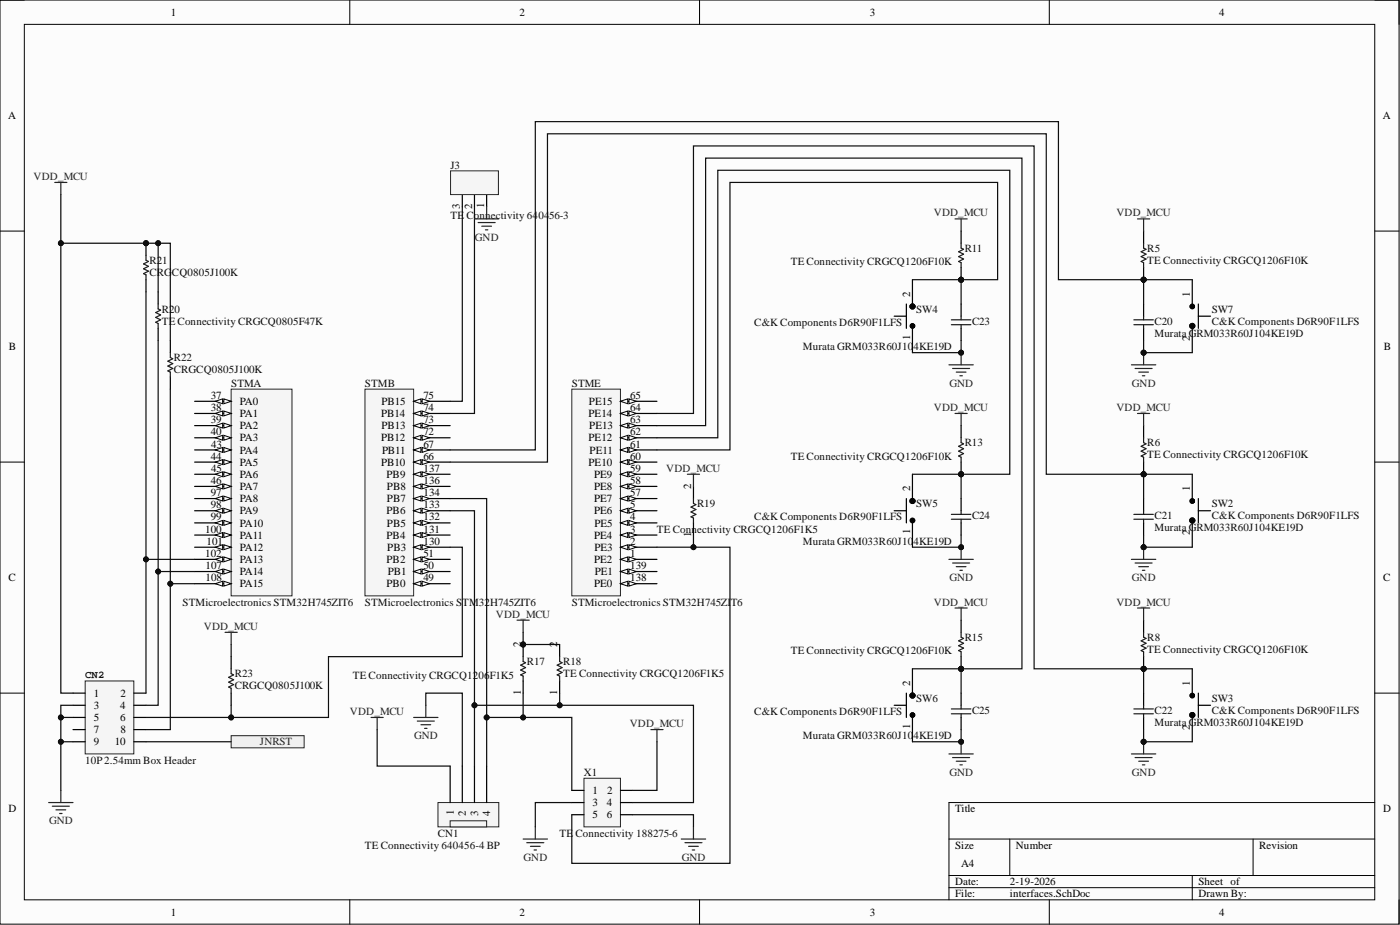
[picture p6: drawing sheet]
<svg xmlns="http://www.w3.org/2000/svg" width="292mm" height="193mm" viewBox="0 0 292 193" stroke-linecap="round" stroke-linejoin="round" font-family="sans-serif">
<defs><g id="words">
<g font-size="2.3">
<text x="35.6" y="3.3">1</text>
<text x="108.4" y="3.3">2</text>
<text x="181.5" y="3.3">3</text>
<text x="254.3" y="3.3">4</text>
<text x="1.7" y="24.9">A</text>
<text x="288.5" y="24.9">A</text>
<text x="95.9" y="43.6" transform="rotate(-90 95.9 43.6)">3</text>
<text x="98.5" y="43.6" transform="rotate(-90 98.5 43.6)">2</text>
<text x="101" y="43.5" transform="rotate(-90 101 43.5)">1</text>
<text x="189.9" y="61.9" transform="rotate(-90 189.9 61.9)">2</text>
<text x="248.3" y="61.9" transform="rotate(-90 248.3 61.9)">1</text>
<text x="189.9" y="70.9" transform="rotate(-90 189.9 70.9)">1</text>
<text x="248.3" y="71" transform="rotate(-90 248.3 71)">2</text>
<text x="1.9" y="73.1">B</text>
<text x="288.7" y="73.1">B</text>
<text x="44" y="83.2">37</text>
<text x="88.3" y="83.2">75</text>
<text x="131.5" y="83.2">65</text>
<text x="44" y="85.7">38</text>
<text x="44" y="88.3">39</text>
<text x="50" y="84.5">PA0</text>
<text x="50" y="87">PA1</text>
<text x="50" y="89.6">PA2</text>
<text x="79.5" y="87">PB14</text>
<text x="79.6" y="89.6">PB13</text>
<text x="79.6" y="84.5">PB15</text>
<text x="88.3" y="88.3">73</text>
<text x="88.3" y="85.7">74</text>
<text x="122.8" y="87">PE14</text>
<text x="122.9" y="84.5">PE15</text>
<text x="122.9" y="89.6">PE13</text>
<text x="131.5" y="88.3">63</text>
<text x="131.5" y="85.7">64</text>
<text x="44" y="90.8">40</text>
<text x="44" y="95.9">44</text>
<text x="44.1" y="93.4">43</text>
<text x="50" y="92.1">PA3</text>
<text x="50" y="94.6">PA4</text>
<text x="79.5" y="92.1">PB12</text>
<text x="79.7" y="94.6">PB11</text>
<text x="88.3" y="95.9">66</text>
<text x="88.3" y="93.4">67</text>
<text x="88.3" y="90.8">72</text>
<text x="122.8" y="92.1">PE12</text>
<text x="123" y="94.6">PE11</text>
<text x="131.5" y="95.9">60</text>
<text x="131.5" y="93.4">61</text>
<text x="131.5" y="90.8">62</text>
<text x="44" y="101">46</text>
<text x="44.1" y="98.4">45</text>
<text x="50" y="97.2">PA5</text>
<text x="50" y="99.7">PA6</text>
<text x="79.5" y="97.2">PB10</text>
<text x="80.6" y="99.7">PB9</text>
<text x="88.3" y="101">136</text>
<text x="88.3" y="98.4">137</text>
<text x="122.8" y="97.2">PE10</text>
<text x="124" y="99.7">PE9</text>
<text x="131.5" y="101">58</text>
<text x="131.5" y="98.4">59</text>
<text x="144.2" y="102" transform="rotate(-90 144.2 102)">2</text>
<text x="44" y="103.5">97</text>
<text x="44" y="106">98</text>
<text x="50" y="102.2">PA7</text>
<text x="50" y="104.8">PA8</text>
<text x="50" y="107.3">PA9</text>
<text x="80.6" y="107.3">PB6</text>
<text x="80.7" y="104.8">PB7</text>
<text x="80.7" y="102.2">PB8</text>
<text x="88.3" y="106">133</text>
<text x="88.3" y="103.5">134</text>
<text x="124" y="107.3">PE6</text>
<text x="124" y="104.8">PE7</text>
<text x="124" y="102.2">PE8</text>
<text x="131.5" y="106">5</text>
<text x="131.5" y="103.5">57</text>
<text x="189.9" y="102.5" transform="rotate(-90 189.9 102.5)">2</text>
<text x="248.3" y="102.5" transform="rotate(-90 248.3 102.5)">1</text>
<text x="42.8" y="111.1">100</text>
<text x="43.1" y="113.6">101</text>
<text x="44" y="108.6">99</text>
<text x="50" y="109.8">PA10</text>
<text x="50" y="112.4">PA11</text>
<text x="80.6" y="112.4">PB4</text>
<text x="80.7" y="109.8">PB5</text>
<text x="88.3" y="113.6">130</text>
<text x="88.3" y="111.1">131</text>
<text x="88.3" y="108.6">132</text>
<text x="124" y="112.4">PE4</text>
<text x="124" y="109.8">PE5</text>
<text x="131.5" y="113.6">2</text>
<text x="131.5" y="111.1">3</text>
<text x="131.5" y="108.6">4</text>
<text x="144.2" y="112" transform="rotate(-90 144.2 112)">1</text>
<text x="189.9" y="111.5" transform="rotate(-90 189.9 111.5)">1</text>
<text x="248.3" y="111.6" transform="rotate(-90 248.3 111.6)">2</text>
<text x="42.8" y="116.2">102</text>
<text x="42.9" y="118.7">107</text>
<text x="50" y="114.9">PA12</text>
<text x="50" y="117.5">PA13</text>
<text x="50" y="120">PA14</text>
<text x="80.6" y="117.5">PB2</text>
<text x="80.8" y="114.9">PB3</text>
<text x="80.9" y="120">PB1</text>
<text x="88.3" y="118.7">50</text>
<text x="88.3" y="116.2">51</text>
<text x="124" y="117.5">PE2</text>
<text x="124" y="114.9">PE3</text>
<text x="124.1" y="120">PE1</text>
<text x="131.5" y="116.2">1</text>
<text x="131.5" y="118.7">139</text>
<text x="1.8" y="121.3">C</text>
<text x="42.9" y="121.3">108</text>
<text x="50" y="122.5">PA15</text>
<text x="80.6" y="122.5">PB0</text>
<text x="88.3" y="121.3">49</text>
<text x="124" y="122.5">PE0</text>
<text x="131.5" y="121.3">138</text>
<text x="288.6" y="121.3">C</text>
<text x="108.6" y="135" transform="rotate(-90 108.6 135)">2</text>
<text x="116.3" y="135" transform="rotate(-90 116.3 135)">2</text>
<text x="189.9" y="143.1" transform="rotate(-90 189.9 143.1)">2</text>
<text x="248.3" y="143.1" transform="rotate(-90 248.3 143.1)">1</text>
<text x="19.5" y="145.4">1</text>
<text x="19.5" y="147.9">3</text>
<text x="25" y="147.9">4</text>
<text x="25.1" y="145.4">2</text>
<text x="108.6" y="144.9" transform="rotate(-90 108.6 144.9)">1</text>
<text x="116.3" y="144.9" transform="rotate(-90 116.3 144.9)">1</text>
<text x="19.5" y="150.4">5</text>
<text x="19.5" y="153">7</text>
<text x="19.5" y="155.5">9</text>
<text x="23.9" y="155.5">10</text>
<text x="25" y="150.4">6</text>
<text x="25.1" y="153">8</text>
<text x="189.9" y="152" transform="rotate(-90 189.9 152)">1</text>
<text x="248.3" y="152.2" transform="rotate(-90 248.3 152.2)">2</text>
<text x="123.6" y="165.7">1</text>
<text x="126.7" y="165.7">2</text>
<text x="1.8" y="169.5">D</text>
<text x="94.7" y="170" transform="rotate(-90 94.7 170)">1</text>
<text x="97.2" y="170.2" transform="rotate(-90 97.2 170.2)">2</text>
<text x="99.8" y="170.1" transform="rotate(-90 99.8 170.1)">3</text>
<text x="102.3" y="170.3" transform="rotate(-90 102.3 170.3)">4</text>
<text x="123.6" y="168.2">3</text>
<text x="123.6" y="170.7">5</text>
<text x="126.6" y="170.7">6</text>
<text x="126.6" y="168.2">4</text>
<text x="199.3" y="169.5">Title</text>
<text x="288.6" y="169.5">D</text>
<text x="199.3" y="177.1">Size</text>
<text x="212" y="177.1">Number</text>
<text x="262.7" y="177.1">Revision</text>
<text x="199.3" y="184.7">Date:</text>
<text x="200.5" y="180.9">A4</text>
<text x="210.7" y="184.7">2-19-2026</text>
<text x="250" y="184.7">Sheet of</text>
<text x="35.6" y="191">1</text>
<text x="108.4" y="191">2</text>
<text x="181.5" y="191">3</text>
<text x="199.3" y="187.2">File:</text>
<text x="210.7" y="187.2">interfaces.SchDoc</text>
<text x="250" y="187.2">Drawn By:</text>
<text x="254.3" y="191">4</text>
</g>
<g font-size="2.3" fill="#0e0e0e">
<text x="94" y="35.2">J3</text>
<text x="94" y="45.7">TE</text>
<text x="97.3" y="45.7">Connectivity 64</text>
<text x="112.3" y="45.7">04</text>
<text x="114.6" y="45.7">56-3</text>
<text x="201.3" y="52.5">R11</text>
<text x="239.4" y="52.5">R5</text>
<text x="31.2" y="55.1">R21</text>
<text x="31.2" y="57.6">CRG</text>
<text x="35.9" y="57.6">CQ0805J100K</text>
<text x="165" y="55.3">TE Connectivity CRGCQ1206F10K</text>
<text x="239.4" y="55.1">TE Connectivity CRGCQ1206F10K</text>
<text x="33.8" y="65.2">R20</text>
<text x="191.1" y="65.2">SW4</text>
<text x="252.8" y="65.2">SW7</text>
<text x="33.8" y="67.7">TE Connectivity CRGCQ0805F47K</text>
<text x="157.4" y="68">C&amp;K Components D6R90F1LFS</text>
<text x="202.8" y="67.7">C23</text>
<text x="240.9" y="67.7">C20</text>
<text x="240.9" y="70.3">Murata GRM033R60J104KE19D</text>
<text x="252.8" y="67.7">C&amp;K Components D6R90F1LFS</text>
<text x="36.3" y="75.3">R22</text>
<text x="36.3" y="77.9">CRGCQ0805J100K</text>
<text x="167.5" y="73.1">Murata GRM033R60J10</text>
<text x="190.6" y="73.1">4KE19D</text>
<text x="48.2" y="80.7">STMA</text>
<text x="76.2" y="80.7">STMB</text>
<text x="119.3" y="80.7">STME</text>
<text x="165" y="95.9">TE Connectivity CRGCQ1206F10K</text>
<text x="201.3" y="93.1">R13</text>
<text x="239.4" y="93.1">R6</text>
<text x="239.4" y="95.6">TE Connectivity CRGCQ1206F10K</text>
<text x="145.4" y="105.8">R19</text>
<text x="191.1" y="105.8">SW5</text>
<text x="252.8" y="105.8">SW2</text>
<text x="137.1" y="111.1">TE Connectivity CRGCQ1206F1K5</text>
<text x="157.4" y="108.6">C&amp;K Components D6R90F1LFS</text>
<text x="167.5" y="113.6">Murata GRM033R60J10</text>
<text x="190.6" y="113.6">4KE19D</text>
<text x="202.8" y="108.3">C24</text>
<text x="240.9" y="108.3">C21</text>
<text x="240.9" y="110.9">Murata GRM033R60J104KE19D</text>
<text x="252.8" y="108.3">C&amp;K Components D6R90F1LFS</text>
<text x="38.1" y="126.3">STMicroelectronics STM32H745ZIT6</text>
<text x="76.2" y="126.3">STMicroelectronics STM32H745ZIT6</text>
<text x="119.3" y="126.3">STMicroelectronics STM32H745ZI</text>
<text x="152.5" y="126.3">T6</text>
<text x="165" y="136.5">TE Connectivity CRGCQ1206F10K</text>
<text x="201.3" y="133.7">R15</text>
<text x="239.4" y="133.7">R8</text>
<text x="239.4" y="136.2">TE Connectivity CRGCQ1206F10K</text>
<text x="49" y="141.3">R23</text>
<text x="49" y="143.8">CRGCQ0805J100K</text>
<text x="73.6" y="141.6">TE Connectivity CRGCQ1206</text>
<text x="102.2" y="141.6">F1K5</text>
<text x="109.9" y="138.8">R17</text>
<text x="117.5" y="138.8">R18</text>
<text x="117.5" y="141.3">TE Connectivity CRGCQ1206F1K5</text>
<text x="157.4" y="149.2">C&amp;K Components D6R90F1LFS</text>
<text x="191.1" y="146.4">SW6</text>
<text x="202.8" y="148.9">C25</text>
<text x="240.9" y="148.9">C22</text>
<text x="252.8" y="146.4">SW3</text>
<text x="252.8" y="148.9">C&amp;K Components D6R90F1LFS</text>
<text x="167.5" y="154.2">Murata GRM033R60J10</text>
<text x="190.6" y="154.2">4KE19D</text>
<text x="240.9" y="151.4">Murata GRM033R60J104KE19D</text>
<text x="17.8" y="159.3">10P2.54mm Box Header</text>
<text x="121.8" y="161.8">X1</text>
<text x="76.2" y="177.1">TE Connectivity 640456-4 BP</text>
<text x="91.4" y="174.5">CN1</text>
<text x="116.8" y="174.5">TE</text>
<text x="120.1" y="174.5">Connectivity 188275-6</text>
</g>
<g font-size="2.3" fill="#262626">
<text x="7" y="37.6">VDD_MCU</text>
<text x="194.9" y="45.2">VDD_MCU</text>
<text x="232.9" y="45.2">VDD_MCU</text>
<text x="99.1" y="50.2">GND</text>
<text x="198.1" y="80.7">GND</text>
<text x="236.2" y="80.7">GND</text>
<text x="194.9" y="85.7">VDD_MCU</text>
<text x="232.9" y="85.7">VDD_MCU</text>
<text x="139" y="98.4">VDD_MCU</text>
<text x="198.1" y="121.3">GND</text>
<text x="236.2" y="121.3">GND</text>
<text x="42.6" y="131.4">VDD_MCU</text>
<text x="103.5" y="128.9">VDD_MCU</text>
<text x="194.9" y="126.3">VDD_MCU</text>
<text x="232.9" y="126.3">VDD_MCU</text>
<text x="73" y="149.2">VDD_MCU</text>
<text x="54.2" y="155.5">JNRST</text>
<text x="86.4" y="154.2">GND</text>
<text x="131.4" y="151.7">VDD_MCU</text>
<text x="198.1" y="161.8">GND</text>
<text x="236.2" y="161.8">GND</text>
<text x="10.2" y="172">GND</text>
<text x="109.2" y="179.6">GND</text>
<text x="142.2" y="179.6">GND</text>
</g>
<text font-size="2.2" fill="#0e0e0e" x="17.8" y="141.4">CN2</text>
</g></defs>
<path d="M0 0h291.9v192.8h-291.9z" fill-rule="evenodd" fill="#fcfcfc"/>
<path d="M0 0h291.9v192.8h-291.9z" fill="none" stroke="#000" stroke-width=".21"/>
<path d="M5.1 5.1h281.7v182.6h-281.7z" fill-rule="evenodd" fill="#fcfcfc"/>
<g fill="none" stroke="#000" stroke-width=".21">
<path d="M0 0h5.1M5.1 5.1h281.7v182.6h-281.7zM73 0v5.1M146 0v5.1M218.9 0v5.1M286.8 0h5.1v5.1M0 48.2h5.1M286.8 48.2h5.1M0 96.4h5.1M286.8 96.4h5.1M0 144.6h5.1M286.8 144.6h5.1"/>
<path d="M198 175h88.8M210.7 175v7.6M261.4 175v7.6M286.8 167.4h-88.8v20.3M73 187.7v5.1M146 187.7v5.1M198 182.6h88.8M198 185.2h88.8M218.9 187.7v5.1M248.8 182.6v5.1M291.9 187.7v5.1"/>
</g>
<path d="M48.2 81.2h12.7v43.1h-12.7z" fill-rule="evenodd" fill="#f5f5f5"/>
<path d="M48.2 81.2h12.7v43.1h-12.7z" fill="none" stroke="#262626" stroke-width=".21"/>
<path d="M40.6 83.7h7.6" fill="none" stroke="#000" stroke-width=".25"/>
<path d="M46.7 83.2l1.5 .5-1.5 .5z" fill="#fbfbfb"/>
<path d="M46.7 83.2l1.5 .5-1.5 .5z" fill="none" stroke="#000" stroke-width=".21"/>
<path d="M44.9 83.7l1.6-.5v1z" fill="#fbfbfb"/>
<path d="M44.9 83.7l1.6-.5v1z" fill="none" stroke="#000" stroke-width=".21"/>
<path d="M40.6 86.3h7.6" fill="none" stroke="#000" stroke-width=".25"/>
<path d="M46.7 85.7l1.5 .6-1.5 .5z" fill="#fbfbfb"/>
<path d="M46.7 85.7l1.5 .6-1.5 .5z" fill="none" stroke="#000" stroke-width=".21"/>
<path d="M44.9 86.3l1.6-.6v1.1z" fill="#fbfbfb"/>
<path d="M44.9 86.3l1.6-.6v1.1z" fill="none" stroke="#000" stroke-width=".21"/>
<path d="M40.6 88.8h7.6" fill="none" stroke="#000" stroke-width=".25"/>
<path d="M46.7 88.3l1.5 .5-1.5 .5z" fill="#fbfbfb"/>
<path d="M46.7 88.3l1.5 .5-1.5 .5z" fill="none" stroke="#000" stroke-width=".21"/>
<path d="M44.9 88.8l1.6-.5v1z" fill="#fbfbfb"/>
<path d="M44.9 88.8l1.6-.5v1z" fill="none" stroke="#000" stroke-width=".21"/>
<path d="M40.6 91.3h7.6" fill="none" stroke="#000" stroke-width=".25"/>
<path d="M46.7 90.8l1.5 .5-1.5 .5z" fill="#fbfbfb"/>
<path d="M46.7 90.8l1.5 .5-1.5 .5z" fill="none" stroke="#000" stroke-width=".21"/>
<path d="M44.9 91.3l1.6-.5v1z" fill="#fbfbfb"/>
<path d="M44.9 91.3l1.6-.5v1z" fill="none" stroke="#000" stroke-width=".21"/>
<path d="M40.6 93.9h7.6" fill="none" stroke="#000" stroke-width=".25"/>
<path d="M46.7 93.4l1.5 .5-1.5 .5z" fill="#fbfbfb"/>
<path d="M46.7 93.4l1.5 .5-1.5 .5z" fill="none" stroke="#000" stroke-width=".21"/>
<path d="M44.9 93.9l1.6-.5v1z" fill="#fbfbfb"/>
<path d="M44.9 93.9l1.6-.5v1z" fill="none" stroke="#000" stroke-width=".21"/>
<path d="M40.6 96.4h7.6" fill="none" stroke="#000" stroke-width=".25"/>
<path d="M46.7 95.9l1.5 .5-1.5 .5z" fill="#fbfbfb"/>
<path d="M46.7 95.9l1.5 .5-1.5 .5z" fill="none" stroke="#000" stroke-width=".21"/>
<path d="M44.9 96.4l1.6-.5v1z" fill="#fbfbfb"/>
<path d="M44.9 96.4l1.6-.5v1z" fill="none" stroke="#000" stroke-width=".21"/>
<path d="M40.6 98.9h7.6" fill="none" stroke="#000" stroke-width=".25"/>
<path d="M46.7 98.4l1.5 .5-1.5 .5z" fill="#fbfbfb"/>
<path d="M46.7 98.4l1.5 .5-1.5 .5z" fill="none" stroke="#000" stroke-width=".21"/>
<path d="M44.9 98.9l1.6-.5v1z" fill="#fbfbfb"/>
<path d="M44.9 98.9l1.6-.5v1z" fill="none" stroke="#000" stroke-width=".21"/>
<path d="M40.6 101.5h7.6" fill="none" stroke="#000" stroke-width=".25"/>
<path d="M46.7 101l1.5 .5-1.5 .5z" fill="#fbfbfb"/>
<path d="M46.7 101l1.5 .5-1.5 .5z" fill="none" stroke="#000" stroke-width=".21"/>
<path d="M44.9 101.5l1.6-.5v1z" fill="#fbfbfb"/>
<path d="M44.9 101.5l1.6-.5v1z" fill="none" stroke="#000" stroke-width=".21"/>
<path d="M40.6 104h7.6" fill="none" stroke="#000" stroke-width=".25"/>
<path d="M46.7 103.5l1.5 .5-1.5 .5z" fill="#fbfbfb"/>
<path d="M46.7 103.5l1.5 .5-1.5 .5z" fill="none" stroke="#000" stroke-width=".21"/>
<path d="M44.9 104l1.6-.5v1z" fill="#fbfbfb"/>
<path d="M44.9 104l1.6-.5v1z" fill="none" stroke="#000" stroke-width=".21"/>
<path d="M40.6 106.5h7.6" fill="none" stroke="#000" stroke-width=".25"/>
<path d="M46.7 106l1.5 .5-1.5 .6z" fill="#fbfbfb"/>
<path d="M46.7 106l1.5 .5-1.5 .6z" fill="none" stroke="#000" stroke-width=".21"/>
<path d="M44.9 106.5l1.6-.5v1.1z" fill="#fbfbfb"/>
<path d="M44.9 106.5l1.6-.5v1.1z" fill="none" stroke="#000" stroke-width=".21"/>
<path d="M40.6 109.1h7.6" fill="none" stroke="#000" stroke-width=".25"/>
<path d="M46.7 108.6l1.5 .5-1.5 .5z" fill="#fbfbfb"/>
<path d="M46.7 108.6l1.5 .5-1.5 .5z" fill="none" stroke="#000" stroke-width=".21"/>
<path d="M44.9 109.1l1.6-.5v1z" fill="#fbfbfb"/>
<path d="M44.9 109.1l1.6-.5v1z" fill="none" stroke="#000" stroke-width=".21"/>
<path d="M40.6 111.6h7.6" fill="none" stroke="#000" stroke-width=".25"/>
<path d="M46.7 111.1l1.5 .5-1.5 .5z" fill="#fbfbfb"/>
<path d="M46.7 111.1l1.5 .5-1.5 .5z" fill="none" stroke="#000" stroke-width=".21"/>
<path d="M44.9 111.6l1.6-.5v1z" fill="#fbfbfb"/>
<path d="M44.9 111.6l1.6-.5v1z" fill="none" stroke="#000" stroke-width=".21"/>
<path d="M40.6 114.2h7.6" fill="none" stroke="#000" stroke-width=".25"/>
<path d="M46.7 113.6l1.5 .6-1.5 .5z" fill="#fbfbfb"/>
<path d="M46.7 113.6l1.5 .6-1.5 .5z" fill="none" stroke="#000" stroke-width=".21"/>
<path d="M44.9 114.2l1.6-.6v1.1z" fill="#fbfbfb"/>
<path d="M44.9 114.2l1.6-.6v1.1z" fill="none" stroke="#000" stroke-width=".21"/>
<path d="M40.6 116.7h7.6" fill="none" stroke="#000" stroke-width=".25"/>
<path d="M46.7 116.2l1.5 .5-1.5 .5z" fill="#fbfbfb"/>
<path d="M46.7 116.2l1.5 .5-1.5 .5z" fill="none" stroke="#000" stroke-width=".21"/>
<path d="M44.9 116.7l1.6-.5v1z" fill="#fbfbfb"/>
<path d="M44.9 116.7l1.6-.5v1z" fill="none" stroke="#000" stroke-width=".21"/>
<path d="M40.6 119.2h7.6" fill="none" stroke="#000" stroke-width=".25"/>
<path d="M46.7 118.7l1.5 .5-1.5 .5z" fill="#fbfbfb"/>
<path d="M46.7 118.7l1.5 .5-1.5 .5z" fill="none" stroke="#000" stroke-width=".21"/>
<path d="M44.9 119.2l1.6-.5v1z" fill="#fbfbfb"/>
<path d="M44.9 119.2l1.6-.5v1z" fill="none" stroke="#000" stroke-width=".21"/>
<path d="M40.6 121.8h7.6" fill="none" stroke="#000" stroke-width=".25"/>
<path d="M46.7 121.3l1.5 .5-1.5 .5z" fill="#fbfbfb"/>
<path d="M46.7 121.3l1.5 .5-1.5 .5z" fill="none" stroke="#000" stroke-width=".21"/>
<path d="M44.9 121.8l1.6-.5v1z" fill="#fbfbfb"/>
<path d="M44.9 121.8l1.6-.5v1z" fill="none" stroke="#000" stroke-width=".21"/>
<path d="M76.2 81.2h10.1v43.1h-10.1z" fill-rule="evenodd" fill="#f5f5f5"/>
<path d="M76.2 81.2h10.1v43.1h-10.1z" fill="none" stroke="#262626" stroke-width=".21"/>
<path d="M86.3 121.8h7.6" fill="none" stroke="#000" stroke-width=".25"/>
<path d="M86.3 121.8l1.5-.5v1z" fill="#fbfbfb"/>
<path d="M86.3 121.8l1.5-.5v1z" fill="none" stroke="#000" stroke-width=".21"/>
<path d="M88.1 121.3l1.5 .5-1.5 .5z" fill="#fbfbfb"/>
<path d="M88.1 121.3l1.5 .5-1.5 .5z" fill="none" stroke="#000" stroke-width=".21"/>
<path d="M86.3 119.2h7.6" fill="none" stroke="#000" stroke-width=".25"/>
<path d="M86.3 119.2l1.5-.5v1z" fill="#fbfbfb"/>
<path d="M86.3 119.2l1.5-.5v1z" fill="none" stroke="#000" stroke-width=".21"/>
<path d="M88.1 118.7l1.5 .5-1.5 .5z" fill="#fbfbfb"/>
<path d="M88.1 118.7l1.5 .5-1.5 .5z" fill="none" stroke="#000" stroke-width=".21"/>
<path d="M86.3 116.7h7.6" fill="none" stroke="#000" stroke-width=".25"/>
<path d="M86.3 116.7l1.5-.5v1z" fill="#fbfbfb"/>
<path d="M86.3 116.7l1.5-.5v1z" fill="none" stroke="#000" stroke-width=".21"/>
<path d="M88.1 116.2l1.5 .5-1.5 .5z" fill="#fbfbfb"/>
<path d="M88.1 116.2l1.5 .5-1.5 .5z" fill="none" stroke="#000" stroke-width=".21"/>
<path d="M86.3 96.4h7.6" fill="none" stroke="#000" stroke-width=".25"/>
<path d="M86.3 96.4l1.5-.5v1z" fill="#fbfbfb"/>
<path d="M86.3 96.4l1.5-.5v1z" fill="none" stroke="#000" stroke-width=".21"/>
<path d="M88.1 95.9l1.5 .5-1.5 .5z" fill="#fbfbfb"/>
<path d="M88.1 95.9l1.5 .5-1.5 .5z" fill="none" stroke="#000" stroke-width=".21"/>
<path d="M86.3 93.9h7.6" fill="none" stroke="#000" stroke-width=".25"/>
<path d="M86.3 93.9l1.5-.5v1z" fill="#fbfbfb"/>
<path d="M86.3 93.9l1.5-.5v1z" fill="none" stroke="#000" stroke-width=".21"/>
<path d="M88.1 93.4l1.5 .5-1.5 .5z" fill="#fbfbfb"/>
<path d="M88.1 93.4l1.5 .5-1.5 .5z" fill="none" stroke="#000" stroke-width=".21"/>
<path d="M86.3 91.3h7.6" fill="none" stroke="#000" stroke-width=".25"/>
<path d="M86.3 91.3l1.5-.5v1z" fill="#fbfbfb"/>
<path d="M86.3 91.3l1.5-.5v1z" fill="none" stroke="#000" stroke-width=".21"/>
<path d="M88.1 90.8l1.5 .5-1.5 .5z" fill="#fbfbfb"/>
<path d="M88.1 90.8l1.5 .5-1.5 .5z" fill="none" stroke="#000" stroke-width=".21"/>
<path d="M86.3 88.8h7.6" fill="none" stroke="#000" stroke-width=".25"/>
<path d="M86.3 88.8l1.5-.5v1z" fill="#fbfbfb"/>
<path d="M86.3 88.8l1.5-.5v1z" fill="none" stroke="#000" stroke-width=".21"/>
<path d="M88.1 88.3l1.5 .5-1.5 .5z" fill="#fbfbfb"/>
<path d="M88.1 88.3l1.5 .5-1.5 .5z" fill="none" stroke="#000" stroke-width=".21"/>
<path d="M86.3 86.3h7.6" fill="none" stroke="#000" stroke-width=".25"/>
<path d="M86.3 86.3l1.5-.6v1.1z" fill="#fbfbfb"/>
<path d="M86.3 86.3l1.5-.6v1.1z" fill="none" stroke="#000" stroke-width=".21"/>
<path d="M88.1 85.7l1.5 .6-1.5 .5z" fill="#fbfbfb"/>
<path d="M88.1 85.7l1.5 .6-1.5 .5z" fill="none" stroke="#000" stroke-width=".21"/>
<path d="M86.3 83.7h7.6" fill="none" stroke="#000" stroke-width=".25"/>
<path d="M86.3 83.7l1.5-.5v1z" fill="#fbfbfb"/>
<path d="M86.3 83.7l1.5-.5v1z" fill="none" stroke="#000" stroke-width=".21"/>
<path d="M88.1 83.2l1.5 .5-1.5 .5z" fill="#fbfbfb"/>
<path d="M88.1 83.2l1.5 .5-1.5 .5z" fill="none" stroke="#000" stroke-width=".21"/>
<path d="M86.3 114.2h7.6" fill="none" stroke="#000" stroke-width=".25"/>
<path d="M86.3 114.2l1.5-.6v1.1z" fill="#fbfbfb"/>
<path d="M86.3 114.2l1.5-.6v1.1z" fill="none" stroke="#000" stroke-width=".21"/>
<path d="M88.1 113.6l1.5 .6-1.5 .5z" fill="#fbfbfb"/>
<path d="M88.1 113.6l1.5 .6-1.5 .5z" fill="none" stroke="#000" stroke-width=".21"/>
<path d="M86.3 111.6h7.6" fill="none" stroke="#000" stroke-width=".25"/>
<path d="M86.3 111.6l1.5-.5v1z" fill="#fbfbfb"/>
<path d="M86.3 111.6l1.5-.5v1z" fill="none" stroke="#000" stroke-width=".21"/>
<path d="M88.1 111.1l1.5 .5-1.5 .5z" fill="#fbfbfb"/>
<path d="M88.1 111.1l1.5 .5-1.5 .5z" fill="none" stroke="#000" stroke-width=".21"/>
<path d="M86.3 109.1h7.6" fill="none" stroke="#000" stroke-width=".25"/>
<path d="M86.3 109.1l1.5-.5v1z" fill="#fbfbfb"/>
<path d="M86.3 109.1l1.5-.5v1z" fill="none" stroke="#000" stroke-width=".21"/>
<path d="M88.1 108.6l1.5 .5-1.5 .5z" fill="#fbfbfb"/>
<path d="M88.1 108.6l1.5 .5-1.5 .5z" fill="none" stroke="#000" stroke-width=".21"/>
<path d="M86.3 106.5h7.6" fill="none" stroke="#000" stroke-width=".25"/>
<path d="M86.3 106.5l1.5-.5v1.1z" fill="#fbfbfb"/>
<path d="M86.3 106.5l1.5-.5v1.1z" fill="none" stroke="#000" stroke-width=".21"/>
<path d="M88.1 106l1.5 .5-1.5 .6z" fill="#fbfbfb"/>
<path d="M88.1 106l1.5 .5-1.5 .6z" fill="none" stroke="#000" stroke-width=".21"/>
<path d="M86.3 104h7.6" fill="none" stroke="#000" stroke-width=".25"/>
<path d="M86.3 104l1.5-.5v1z" fill="#fbfbfb"/>
<path d="M86.3 104l1.5-.5v1z" fill="none" stroke="#000" stroke-width=".21"/>
<path d="M88.1 103.5l1.5 .5-1.5 .5z" fill="#fbfbfb"/>
<path d="M88.1 103.5l1.5 .5-1.5 .5z" fill="none" stroke="#000" stroke-width=".21"/>
<path d="M86.3 101.5h7.6" fill="none" stroke="#000" stroke-width=".25"/>
<path d="M86.3 101.5l1.5-.5v1z" fill="#fbfbfb"/>
<path d="M86.3 101.5l1.5-.5v1z" fill="none" stroke="#000" stroke-width=".21"/>
<path d="M88.1 101l1.5 .5-1.5 .5z" fill="#fbfbfb"/>
<path d="M88.1 101l1.5 .5-1.5 .5z" fill="none" stroke="#000" stroke-width=".21"/>
<path d="M86.3 98.9h7.6" fill="none" stroke="#000" stroke-width=".25"/>
<path d="M86.3 98.9l1.5-.5v1z" fill="#fbfbfb"/>
<path d="M86.3 98.9l1.5-.5v1z" fill="none" stroke="#000" stroke-width=".21"/>
<path d="M88.1 98.4l1.5 .5-1.5 .5z" fill="#fbfbfb"/>
<path d="M88.1 98.4l1.5 .5-1.5 .5z" fill="none" stroke="#000" stroke-width=".21"/>
<path d="M119.3 81.2h10.2v43.1h-10.2z" fill-rule="evenodd" fill="#f5f5f5"/>
<path d="M119.3 81.2h10.2v43.1h-10.2z" fill="none" stroke="#262626" stroke-width=".21"/>
<path d="M129.5 116.7h7.6" fill="none" stroke="#000" stroke-width=".25"/>
<path d="M129.5 116.7l1.5-.5v1z" fill="#fbfbfb"/>
<path d="M129.5 116.7l1.5-.5v1z" fill="none" stroke="#000" stroke-width=".21"/>
<path d="M131.2 116.2l1.6 .5-1.6 .5z" fill="#fbfbfb"/>
<path d="M131.2 116.2l1.6 .5-1.6 .5z" fill="none" stroke="#000" stroke-width=".21"/>
<path d="M129.5 114.2h7.6" fill="none" stroke="#000" stroke-width=".25"/>
<path d="M129.5 114.2l1.5-.6v1.1z" fill="#fbfbfb"/>
<path d="M129.5 114.2l1.5-.6v1.1z" fill="none" stroke="#000" stroke-width=".21"/>
<path d="M131.2 113.6l1.6 .6-1.6 .5z" fill="#fbfbfb"/>
<path d="M131.2 113.6l1.6 .6-1.6 .5z" fill="none" stroke="#000" stroke-width=".21"/>
<path d="M129.5 111.6h7.6" fill="none" stroke="#000" stroke-width=".25"/>
<path d="M129.5 111.6l1.5-.5v1z" fill="#fbfbfb"/>
<path d="M129.5 111.6l1.5-.5v1z" fill="none" stroke="#000" stroke-width=".21"/>
<path d="M131.2 111.1l1.6 .5-1.6 .5z" fill="#fbfbfb"/>
<path d="M131.2 111.1l1.6 .5-1.6 .5z" fill="none" stroke="#000" stroke-width=".21"/>
<path d="M129.5 109.1h7.6" fill="none" stroke="#000" stroke-width=".25"/>
<path d="M129.5 109.1l1.5-.5v1z" fill="#fbfbfb"/>
<path d="M129.5 109.1l1.5-.5v1z" fill="none" stroke="#000" stroke-width=".21"/>
<path d="M131.2 108.6l1.6 .5-1.6 .5z" fill="#fbfbfb"/>
<path d="M131.2 108.6l1.6 .5-1.6 .5z" fill="none" stroke="#000" stroke-width=".21"/>
<path d="M129.5 106.5h7.6" fill="none" stroke="#000" stroke-width=".25"/>
<path d="M129.5 106.5l1.5-.5v1.1z" fill="#fbfbfb"/>
<path d="M129.5 106.5l1.5-.5v1.1z" fill="none" stroke="#000" stroke-width=".21"/>
<path d="M131.2 106l1.6 .5-1.6 .6z" fill="#fbfbfb"/>
<path d="M131.2 106l1.6 .5-1.6 .6z" fill="none" stroke="#000" stroke-width=".21"/>
<path d="M129.5 104h7.6" fill="none" stroke="#000" stroke-width=".25"/>
<path d="M129.5 104l1.5-.5v1z" fill="#fbfbfb"/>
<path d="M129.5 104l1.5-.5v1z" fill="none" stroke="#000" stroke-width=".21"/>
<path d="M131.2 103.5l1.6 .5-1.6 .5z" fill="#fbfbfb"/>
<path d="M131.2 103.5l1.6 .5-1.6 .5z" fill="none" stroke="#000" stroke-width=".21"/>
<path d="M129.5 101.5h7.6" fill="none" stroke="#000" stroke-width=".25"/>
<path d="M129.5 101.5l1.5-.5v1z" fill="#fbfbfb"/>
<path d="M129.5 101.5l1.5-.5v1z" fill="none" stroke="#000" stroke-width=".21"/>
<path d="M131.2 101l1.6 .5-1.6 .5z" fill="#fbfbfb"/>
<path d="M131.2 101l1.6 .5-1.6 .5z" fill="none" stroke="#000" stroke-width=".21"/>
<path d="M129.5 98.9h7.6" fill="none" stroke="#000" stroke-width=".25"/>
<path d="M129.5 98.9l1.5-.5v1z" fill="#fbfbfb"/>
<path d="M129.5 98.9l1.5-.5v1z" fill="none" stroke="#000" stroke-width=".21"/>
<path d="M131.2 98.4l1.6 .5-1.6 .5z" fill="#fbfbfb"/>
<path d="M131.2 98.4l1.6 .5-1.6 .5z" fill="none" stroke="#000" stroke-width=".21"/>
<path d="M129.5 96.4h7.6" fill="none" stroke="#000" stroke-width=".25"/>
<path d="M129.5 96.4l1.5-.5v1z" fill="#fbfbfb"/>
<path d="M129.5 96.4l1.5-.5v1z" fill="none" stroke="#000" stroke-width=".21"/>
<path d="M131.2 95.9l1.6 .5-1.6 .5z" fill="#fbfbfb"/>
<path d="M131.2 95.9l1.6 .5-1.6 .5z" fill="none" stroke="#000" stroke-width=".21"/>
<path d="M129.5 93.9h7.6" fill="none" stroke="#000" stroke-width=".25"/>
<path d="M129.5 93.9l1.5-.5v1z" fill="#fbfbfb"/>
<path d="M129.5 93.9l1.5-.5v1z" fill="none" stroke="#000" stroke-width=".21"/>
<path d="M131.2 93.4l1.6 .5-1.6 .5z" fill="#fbfbfb"/>
<path d="M131.2 93.4l1.6 .5-1.6 .5z" fill="none" stroke="#000" stroke-width=".21"/>
<path d="M129.5 91.3h7.6" fill="none" stroke="#000" stroke-width=".25"/>
<path d="M129.5 91.3l1.5-.5v1z" fill="#fbfbfb"/>
<path d="M129.5 91.3l1.5-.5v1z" fill="none" stroke="#000" stroke-width=".21"/>
<path d="M131.2 90.8l1.6 .5-1.6 .5z" fill="#fbfbfb"/>
<path d="M131.2 90.8l1.6 .5-1.6 .5z" fill="none" stroke="#000" stroke-width=".21"/>
<path d="M129.5 88.8h7.6" fill="none" stroke="#000" stroke-width=".25"/>
<path d="M129.5 88.8l1.5-.5v1z" fill="#fbfbfb"/>
<path d="M129.5 88.8l1.5-.5v1z" fill="none" stroke="#000" stroke-width=".21"/>
<path d="M131.2 88.3l1.6 .5-1.6 .5z" fill="#fbfbfb"/>
<path d="M131.2 88.3l1.6 .5-1.6 .5z" fill="none" stroke="#000" stroke-width=".21"/>
<path d="M129.5 86.3h7.6" fill="none" stroke="#000" stroke-width=".25"/>
<path d="M129.5 86.3l1.5-.6v1.1z" fill="#fbfbfb"/>
<path d="M129.5 86.3l1.5-.6v1.1z" fill="none" stroke="#000" stroke-width=".21"/>
<path d="M131.2 85.7l1.6 .6-1.6 .5z" fill="#fbfbfb"/>
<path d="M131.2 85.7l1.6 .6-1.6 .5z" fill="none" stroke="#000" stroke-width=".21"/>
<path d="M129.5 83.7h7.6" fill="none" stroke="#000" stroke-width=".25"/>
<path d="M129.5 83.7l1.5-.5v1z" fill="#fbfbfb"/>
<path d="M129.5 83.7l1.5-.5v1z" fill="none" stroke="#000" stroke-width=".21"/>
<path d="M131.2 83.2l1.6 .5-1.6 .5z" fill="#fbfbfb"/>
<path d="M131.2 83.2l1.6 .5-1.6 .5z" fill="none" stroke="#000" stroke-width=".21"/>
<path d="M129.5 121.8h7.6" fill="none" stroke="#000" stroke-width=".25"/>
<path d="M129.5 121.8l1.5-.5v1z" fill="#fbfbfb"/>
<path d="M129.5 121.8l1.5-.5v1z" fill="none" stroke="#000" stroke-width=".21"/>
<path d="M131.2 121.3l1.6 .5-1.6 .5z" fill="#fbfbfb"/>
<path d="M131.2 121.3l1.6 .5-1.6 .5z" fill="none" stroke="#000" stroke-width=".21"/>
<path d="M129.5 119.2h7.6" fill="none" stroke="#000" stroke-width=".25"/>
<path d="M129.5 119.2l1.5-.5v1z" fill="#fbfbfb"/>
<path d="M129.5 119.2l1.5-.5v1z" fill="none" stroke="#000" stroke-width=".21"/>
<path d="M131.2 118.7l1.6 .5-1.6 .5z" fill="#fbfbfb"/>
<path d="M131.2 118.7l1.6 .5-1.6 .5z" fill="none" stroke="#000" stroke-width=".21"/>
<path d="M248.8 58.4v5.5M238.6 63.4v2.6M238.6 68.5v2.5M248.8 68v5.6M250 63.4v5.1M250 66h2.6" fill="none" stroke="#000" stroke-width=".25"/>
<g fill="none" stroke="#000" stroke-width=".76">
<circle cx="248.8" cy="68" r=".25"/>
<circle cx="248.8" cy="68" r=".26"/>
<circle cx="248.8" cy="63.9" r=".19"/>
<circle cx="248.8" cy="63.9" r=".2"/>
</g>
<path d="M236.6 66.7h4M236.6 67.7h4M238.6 66v.7M238.6 67.7v.8" fill="none" stroke="#1c1c1c" stroke-width=".25"/>
<path d="M236.1 76.1h5M236.8 76.9h3.6M237.6 77.6h2M238.4 78.4h.5M238.6 73.6v2.5" fill="none" stroke="#262626" stroke-width=".25"/>
<circle cx="238.6" cy="73.6" r=".51" fill="#0e0e0e"/>
<circle cx="238.6" cy="73.6" r=".51" fill="none" stroke="#0e0e0e" stroke-width=".21"/>
<circle cx="238.6" cy="58.4" r=".51" fill="#0e0e0e"/>
<circle cx="238.6" cy="58.4" r=".51" fill="none" stroke="#0e0e0e" stroke-width=".21"/>
<path d="M238.6 48.2v2.5M238.6 55.8v2.6" fill="none" stroke="#000" stroke-width=".25"/>
<circle cx="238.6" cy="58.4" r=".51" fill="#0e0e0e"/>
<circle cx="238.6" cy="58.4" r=".51" fill="none" stroke="#0e0e0e" stroke-width=".21"/>
<path d="M238.6 50.7v1.1l.5 .2-1 .5 1 .5-1 .5 1 .5-1 .5 .5 .3v1M236.6 107.3h4M236.6 108.3h4M238.6 106.5v.8M238.6 108.3v.8" fill="none" stroke="#1c1c1c" stroke-width=".25"/>
<path d="M237.3 45.7h2.6M238.6 45.7v2.5M236.1 116.7h5M236.8 117.5h3.6M237.6 118.2h2M238.4 119h.5M238.6 114.2v2.5" fill="none" stroke="#262626" stroke-width=".25"/>
<path d="M248.8 98.9v5.6M238.6 104v2.5M238.6 109.1v2.5M248.8 108.6v5.6M250 104v5.1M250 106.5h2.6" fill="none" stroke="#000" stroke-width=".25"/>
<g fill="none" stroke="#000" stroke-width=".76">
<circle cx="248.8" cy="108.6" r=".25"/>
<circle cx="248.8" cy="108.6" r=".26"/>
<circle cx="248.8" cy="104.5" r=".19"/>
<circle cx="248.8" cy="104.5" r=".2"/>
</g>
<circle cx="238.6" cy="114.2" r=".51" fill="#0e0e0e"/>
<circle cx="238.6" cy="114.2" r=".51" fill="none" stroke="#0e0e0e" stroke-width=".21"/>
<circle cx="238.6" cy="98.9" r=".51" fill="#0e0e0e"/>
<circle cx="238.6" cy="98.9" r=".51" fill="none" stroke="#0e0e0e" stroke-width=".21"/>
<path d="M238.6 88.8v2.5M238.6 96.4v2.5" fill="none" stroke="#000" stroke-width=".25"/>
<circle cx="238.6" cy="98.9" r=".51" fill="#0e0e0e"/>
<circle cx="238.6" cy="98.9" r=".51" fill="none" stroke="#0e0e0e" stroke-width=".21"/>
<path d="M238.6 91.3v1l.5 .3-1 .5 1 .5-1 .5 1 .5-1 .5 .5 .3v1M236.6 147.9h4M236.6 148.9h4M238.6 147.1v.8M238.6 148.9v.8" fill="none" stroke="#1c1c1c" stroke-width=".25"/>
<path d="M237.3 86.3h2.6M238.6 86.3v2.5M236.1 157.3h5M236.8 158h3.6M237.6 158.8h2M238.4 159.6h.5M238.6 154.7v2.6" fill="none" stroke="#262626" stroke-width=".25"/>
<path d="M248.8 139.5v5.6M238.6 144.6v2.5M238.6 149.7v2.5M248.8 149.2v5.5M250 144.6v5.1M250 147.1h2.6" fill="none" stroke="#000" stroke-width=".25"/>
<g fill="none" stroke="#000" stroke-width=".76">
<circle cx="248.8" cy="149.2" r=".25"/>
<circle cx="248.8" cy="149.2" r=".26"/>
<circle cx="248.8" cy="145.1" r=".19"/>
<circle cx="248.8" cy="145.1" r=".2"/>
</g>
<circle cx="238.6" cy="154.7" r=".51" fill="#0e0e0e"/>
<circle cx="238.6" cy="154.7" r=".51" fill="none" stroke="#0e0e0e" stroke-width=".21"/>
<circle cx="238.6" cy="139.5" r=".51" fill="#0e0e0e"/>
<circle cx="238.6" cy="139.5" r=".51" fill="none" stroke="#0e0e0e" stroke-width=".21"/>
<path d="M238.6 129.4v2.5M238.6 137v2.5" fill="none" stroke="#000" stroke-width=".25"/>
<circle cx="238.6" cy="139.5" r=".51" fill="#0e0e0e"/>
<circle cx="238.6" cy="139.5" r=".51" fill="none" stroke="#0e0e0e" stroke-width=".21"/>
<path d="M198.5 66.7h4.1M198.5 67.7h4.1M200.5 66v.7M200.5 67.7v.8M238.6 131.9v1l.5 .3-1 .5 1 .5-1 .5 1 .5-1 .5 .5 .3v1" fill="none" stroke="#1c1c1c" stroke-width=".25"/>
<path d="M198 76.1h5.1M198.8 76.9h3.5M199.5 77.6h2M200.3 78.4h.5M200.5 73.6v2.5M237.3 126.8h2.6M238.6 126.8v2.6" fill="none" stroke="#262626" stroke-width=".25"/>
<path d="M190.4 58.4v5.5M186.6 66h2.5M189.1 63.4v5.1M190.4 68v5.6M200.5 63.4v2.6M200.5 68.5v2.5" fill="none" stroke="#000" stroke-width=".25"/>
<g fill="none" stroke="#000" stroke-width=".76">
<circle cx="190.4" cy="63.9" r=".25"/>
<circle cx="190.4" cy="63.9" r=".26"/>
<circle cx="190.4" cy="68" r=".19"/>
<circle cx="190.4" cy="68" r=".2"/>
</g>
<circle cx="200.5" cy="73.6" r=".51" fill="#0e0e0e"/>
<circle cx="200.5" cy="73.6" r=".51" fill="none" stroke="#0e0e0e" stroke-width=".21"/>
<path d="M199.3 45.7h2.5M200.5 45.7v2.5" fill="none" stroke="#262626" stroke-width=".25"/>
<circle cx="200.5" cy="58.4" r=".51" fill="#0e0e0e"/>
<circle cx="200.5" cy="58.4" r=".51" fill="none" stroke="#0e0e0e" stroke-width=".21"/>
<path d="M200.5 48.2v2.5M200.5 55.8v2.6" fill="none" stroke="#000" stroke-width=".25"/>
<circle cx="200.5" cy="58.4" r=".51" fill="#0e0e0e"/>
<circle cx="200.5" cy="58.4" r=".51" fill="none" stroke="#0e0e0e" stroke-width=".21"/>
<path d="M200.5 50.7v1.1l.5 .2-1 .5 1 .5-1 .5 1 .5-1 .5 .5 .3v1M198.5 107.3h4.1M198.5 108.3h4.1M200.5 106.5v.8M200.5 108.3v.8" fill="none" stroke="#1c1c1c" stroke-width=".25"/>
<path d="M190.4 98.9v5.6M186.6 106.5h2.5M189.1 104v5.1M190.4 108.6v5.6M200.5 104v2.5M200.5 109.1v2.5" fill="none" stroke="#000" stroke-width=".25"/>
<g fill="none" stroke="#000" stroke-width=".76">
<circle cx="190.4" cy="104.5" r=".25"/>
<circle cx="190.4" cy="104.5" r=".26"/>
<circle cx="190.4" cy="108.6" r=".19"/>
<circle cx="190.4" cy="108.6" r=".2"/>
</g>
<path d="M198 116.7h5.1M198.8 117.5h3.5M199.5 118.2h2M200.3 119h.5M200.5 114.2v2.5" fill="none" stroke="#262626" stroke-width=".25"/>
<circle cx="200.5" cy="114.2" r=".51" fill="#0e0e0e"/>
<circle cx="200.5" cy="114.2" r=".51" fill="none" stroke="#0e0e0e" stroke-width=".21"/>
<path d="M199.3 86.3h2.5M200.5 86.3v2.5" fill="none" stroke="#262626" stroke-width=".25"/>
<circle cx="200.5" cy="98.9" r=".51" fill="#0e0e0e"/>
<circle cx="200.5" cy="98.9" r=".51" fill="none" stroke="#0e0e0e" stroke-width=".21"/>
<path d="M200.5 88.8v2.5M200.5 96.4v2.5" fill="none" stroke="#000" stroke-width=".25"/>
<circle cx="200.5" cy="98.9" r=".51" fill="#0e0e0e"/>
<circle cx="200.5" cy="98.9" r=".51" fill="none" stroke="#0e0e0e" stroke-width=".21"/>
<path d="M200.5 91.3v1l.5 .3-1 .5 1 .5-1 .5 1 .5-1 .5 .5 .3v1M198.5 147.9h4.1M198.5 148.9h4.1M200.5 147.1v.8M200.5 148.9v.8" fill="none" stroke="#1c1c1c" stroke-width=".25"/>
<path d="M190.4 139.5v5.6M186.6 147.1h2.5M189.1 144.6v5.1M190.4 149.2v5.5M200.5 144.6v2.5M200.5 149.7v2.5" fill="none" stroke="#000" stroke-width=".25"/>
<g fill="none" stroke="#000" stroke-width=".76">
<circle cx="190.4" cy="145.1" r=".25"/>
<circle cx="190.4" cy="145.1" r=".26"/>
<circle cx="190.4" cy="149.2" r=".19"/>
<circle cx="190.4" cy="149.2" r=".2"/>
</g>
<path d="M198 157.3h5.1M198.8 158h3.5M199.5 158.8h2M200.3 159.6h.5M200.5 154.7v2.6" fill="none" stroke="#262626" stroke-width=".25"/>
<circle cx="200.5" cy="154.7" r=".51" fill="#0e0e0e"/>
<circle cx="200.5" cy="154.7" r=".51" fill="none" stroke="#0e0e0e" stroke-width=".21"/>
<path d="M199.3 126.8h2.5M200.5 126.8v2.6" fill="none" stroke="#262626" stroke-width=".25"/>
<circle cx="200.5" cy="139.5" r=".51" fill="#0e0e0e"/>
<circle cx="200.5" cy="139.5" r=".51" fill="none" stroke="#0e0e0e" stroke-width=".21"/>
<path d="M200.5 129.4v2.5M200.5 137v2.5" fill="none" stroke="#000" stroke-width=".25"/>
<circle cx="200.5" cy="139.5" r=".51" fill="#0e0e0e"/>
<circle cx="200.5" cy="139.5" r=".51" fill="none" stroke="#0e0e0e" stroke-width=".21"/>
<path d="M200.5 131.9v1l.5 .3-1 .5 1 .5-1 .5 1 .5-1 .5 .5 .3v1" fill="none" stroke="#1c1c1c" stroke-width=".25"/>
<path d="M91.4 167.4h12.7v5.1h-12.7z" fill-rule="evenodd" fill="#f5f5f5"/>
<path d="M91.4 167.4h12.7v5.1h-12.7z" fill="none" stroke="#262626" stroke-width=".21"/>
<path d="M93.9 159.8v7.6M96.5 159.8v7.6" fill="none" stroke="#000" stroke-width=".25"/>
<path d="M93.9 171.2h7.6v1.3h-7.6z" fill-rule="evenodd" fill="#f5f5f5"/>
<path d="M93.9 171.2h7.6v1.3h-7.6z" fill="none" stroke="#262626" stroke-width=".21"/>
<path d="M99 159.8v7.6M101.5 159.8v7.6" fill="none" stroke="#000" stroke-width=".25"/>
<path d="M121.8 162.4h7.7v10.1h-7.7z" fill-rule="evenodd" fill="#f5f5f5"/>
<path d="M121.8 162.4h7.7v10.1h-7.7z" fill="none" stroke="#262626" stroke-width=".21"/>
<path d="M119.3 164.9h2.5M119.3 167.4h2.5M119.3 170h2.5M129.5 164.9h2.5M129.5 167.4h2.5M129.5 170h2.5" fill="none" stroke="#000" stroke-width=".25"/>
<g fill="none" stroke="#262626" stroke-width=".25">
<path d="M77.4 149.7h2.6M78.7 149.7v2.5M86.3 149.7h5.1M87.1 150.4h3.5M87.8 151.2h2.1M88.6 152h.5M88.8 147.1v2.6M135.8 152.2h2.5M137.1 152.2v2.5M109.1 175h5.1M109.9 175.8h3.6M110.7 176.6h2"/>
<path d="M111.4 177.3h.5M111.7 172.5v2.5M142.1 175h5.1M142.9 175.8h3.6M143.7 176.6h2M144.4 177.3h.5M144.7 172.5v2.5"/>
</g>
<path d="M17.8 142.1h10.1v15.2h-10.1z" fill-rule="evenodd" fill="#f5f5f5"/>
<path d="M17.8 142.1h10.1v15.2h-10.1z" fill="none" stroke="#262626" stroke-width=".21"/>
<path d="M15.2 144.6h2.6M15.2 147.1h2.6M15.2 149.7h2.6M15.2 152.2h2.6M15.2 154.7h2.6M27.9 144.6h2.6M27.9 147.1h2.6M27.9 149.7h2.6M27.9 152.2h2.6M27.9 154.7h2.6" fill="none" stroke="#000" stroke-width=".25"/>
<circle cx="109.1" cy="134.5" r=".51" fill="#0e0e0e"/>
<circle cx="109.1" cy="134.5" r=".51" fill="none" stroke="#0e0e0e" stroke-width=".21"/>
<path d="M109.1 134.5v2.5" fill="none" stroke="#000" stroke-width=".25"/>
<circle cx="109.1" cy="134.5" r=".51" fill="#0e0e0e"/>
<circle cx="109.1" cy="134.5" r=".51" fill="none" stroke="#0e0e0e" stroke-width=".21"/>
<path d="M144.7 101.5v2.5M144.7 109.1v2.5M116.8 134.5v2.5M109.1 142.1v2.5M116.8 142.1v2.5" fill="none" stroke="#000" stroke-width=".25"/>
<path d="M144.7 104v1l.5 .3-1 .5 1 .5-1 .5 1 .5-1 .5 .5 .3v1M109.1 137v1l.6 .3-1.1 .5 1.1 .5-1.1 .5 1.1 .5-1.1 .5 .5 .2v1.1M116.8 137v1l.5 .3-1 .5 1 .5-1 .5 1 .5-1 .5 .5 .2v1.1" fill="none" stroke="#1c1c1c" stroke-width=".25"/>
<path d="M11.4 38.1h2.6M12.7 38.1v2.5M143.4 98.9h2.6M144.7 98.9v2.6M107.9 129.4h2.5M109.1 129.4v2.5M10.2 167.4h5M10.9 168.2h3.6M11.7 168.9h2M12.4 169.7h.5M12.7 164.9v2.5" fill="none" stroke="#262626" stroke-width=".25"/>
<path d="M48.2 153.5h15.3v2.5h-15.3z" fill-rule="evenodd" fill="#f0f0f0"/>
<path d="M48.2 153.5h15.3v2.5h-15.3z" fill="none" stroke="#262626" stroke-width=".21"/>
<path d="M33 60.9v2.5M33 68.5v2.5M35.5 71v2.6M35.5 78.6v2.6" fill="none" stroke="#000" stroke-width=".25"/>
<path d="M33 63.4v1l.5 .3-1 .5 1 .5-1 .5 1 .5-1 .5 .5 .3v1M35.5 73.6v1l.5 .2-1 .5 1 .6-1 .5 1 .5-1 .5 .5 .2v1" fill="none" stroke="#1c1c1c" stroke-width=".25"/>
<circle cx="30.5" cy="50.7" r=".51" fill="#0e0e0e"/>
<circle cx="30.5" cy="50.7" r=".51" fill="none" stroke="#0e0e0e" stroke-width=".21"/>
<path d="M30.5 50.7v2.6" fill="none" stroke="#000" stroke-width=".25"/>
<circle cx="30.5" cy="50.7" r=".51" fill="#0e0e0e"/>
<circle cx="30.5" cy="50.7" r=".51" fill="none" stroke="#0e0e0e" stroke-width=".21"/>
<path d="M30.5 58.4v2.5M48.2 137v2.5M48.2 144.6v2.5" fill="none" stroke="#000" stroke-width=".25"/>
<path d="M30.5 53.3v1l.5 .2-1 .6 1 .5-1 .5 1 .5-1 .5 .5 .2v1.1M48.2 139.5v1l.5 .3-1 .5 1 .5-1 .5 1 .5-1 .5 .5 .3v1" fill="none" stroke="#1c1c1c" stroke-width=".25"/>
<path d="M238.6 58.4v5" fill="none" stroke="#0e0e0e" stroke-width=".25"/>
<circle cx="238.6" cy="58.4" r=".51" fill="#0e0e0e"/>
<circle cx="238.6" cy="58.4" r=".51" fill="none" stroke="#0e0e0e" stroke-width=".21"/>
<path d="M238.6 71v2.6" fill="none" stroke="#0e0e0e" stroke-width=".25"/>
<circle cx="238.6" cy="73.6" r=".51" fill="#0e0e0e"/>
<circle cx="238.6" cy="73.6" r=".51" fill="none" stroke="#0e0e0e" stroke-width=".21"/>
<path d="M238.6 73.6h10.2" fill="none" stroke="#0e0e0e" stroke-width=".25"/>
<circle cx="238.6" cy="73.6" r=".51" fill="#0e0e0e"/>
<circle cx="238.6" cy="73.6" r=".51" fill="none" stroke="#0e0e0e" stroke-width=".21"/>
<path d="M238.6 98.9v5.1" fill="none" stroke="#0e0e0e" stroke-width=".25"/>
<circle cx="238.6" cy="98.9" r=".51" fill="#0e0e0e"/>
<circle cx="238.6" cy="98.9" r=".51" fill="none" stroke="#0e0e0e" stroke-width=".21"/>
<path d="M238.6 111.6v2.6" fill="none" stroke="#0e0e0e" stroke-width=".25"/>
<circle cx="238.6" cy="114.2" r=".51" fill="#0e0e0e"/>
<circle cx="238.6" cy="114.2" r=".51" fill="none" stroke="#0e0e0e" stroke-width=".21"/>
<path d="M238.6 114.2h10.2" fill="none" stroke="#0e0e0e" stroke-width=".25"/>
<circle cx="238.6" cy="114.2" r=".51" fill="#0e0e0e"/>
<circle cx="238.6" cy="114.2" r=".51" fill="none" stroke="#0e0e0e" stroke-width=".21"/>
<path d="M238.6 139.5v5.1" fill="none" stroke="#0e0e0e" stroke-width=".25"/>
<circle cx="238.6" cy="139.5" r=".51" fill="#0e0e0e"/>
<circle cx="238.6" cy="139.5" r=".51" fill="none" stroke="#0e0e0e" stroke-width=".21"/>
<path d="M238.6 152.2v2.5" fill="none" stroke="#0e0e0e" stroke-width=".25"/>
<circle cx="238.6" cy="154.7" r=".51" fill="#0e0e0e"/>
<circle cx="238.6" cy="154.7" r=".51" fill="none" stroke="#0e0e0e" stroke-width=".21"/>
<path d="M238.6 154.7h10.2" fill="none" stroke="#0e0e0e" stroke-width=".25"/>
<circle cx="238.6" cy="154.7" r=".51" fill="#0e0e0e"/>
<circle cx="238.6" cy="154.7" r=".51" fill="none" stroke="#0e0e0e" stroke-width=".21"/>
<path d="M200.5 58.4v5" fill="none" stroke="#0e0e0e" stroke-width=".25"/>
<circle cx="200.5" cy="58.4" r=".51" fill="#0e0e0e"/>
<circle cx="200.5" cy="58.4" r=".51" fill="none" stroke="#0e0e0e" stroke-width=".21"/>
<path d="M200.5 71v2.6h-10.1" fill="none" stroke="#0e0e0e" stroke-width=".25"/>
<circle cx="200.5" cy="73.6" r=".51" fill="#0e0e0e"/>
<circle cx="200.5" cy="73.6" r=".51" fill="none" stroke="#0e0e0e" stroke-width=".21"/>
<path d="M200.5 98.9v5.1" fill="none" stroke="#0e0e0e" stroke-width=".25"/>
<circle cx="200.5" cy="98.9" r=".51" fill="#0e0e0e"/>
<circle cx="200.5" cy="98.9" r=".51" fill="none" stroke="#0e0e0e" stroke-width=".21"/>
<path d="M200.5 111.6v2.6h-10.1" fill="none" stroke="#0e0e0e" stroke-width=".25"/>
<circle cx="200.5" cy="114.2" r=".51" fill="#0e0e0e"/>
<circle cx="200.5" cy="114.2" r=".51" fill="none" stroke="#0e0e0e" stroke-width=".21"/>
<path d="M200.5 139.5v5.1" fill="none" stroke="#0e0e0e" stroke-width=".25"/>
<circle cx="200.5" cy="139.5" r=".51" fill="#0e0e0e"/>
<circle cx="200.5" cy="139.5" r=".51" fill="none" stroke="#0e0e0e" stroke-width=".21"/>
<path d="M200.5 152.2v2.5h-10.1" fill="none" stroke="#0e0e0e" stroke-width=".25"/>
<circle cx="200.5" cy="154.7" r=".51" fill="#0e0e0e"/>
<circle cx="200.5" cy="154.7" r=".51" fill="none" stroke="#0e0e0e" stroke-width=".21"/>
<path d="M200.5 58.4h7.6v-20.3h-55.8v55.8h-15.2" fill="none" stroke="#0e0e0e" stroke-width=".25"/>
<circle cx="200.5" cy="58.4" r=".51" fill="#0e0e0e"/>
<circle cx="200.5" cy="58.4" r=".51" fill="none" stroke="#0e0e0e" stroke-width=".21"/>
<path d="M137.1 91.3h12.7v-55.8h60.9v63.4h-10.2" fill="none" stroke="#0e0e0e" stroke-width=".25"/>
<circle cx="200.5" cy="98.9" r=".51" fill="#0e0e0e"/>
<circle cx="200.5" cy="98.9" r=".51" fill="none" stroke="#0e0e0e" stroke-width=".21"/>
<path d="M137.1 88.8h10.1v-55.8h66v106.5h-12.7" fill="none" stroke="#0e0e0e" stroke-width=".25"/>
<circle cx="200.5" cy="139.5" r=".51" fill="#0e0e0e"/>
<circle cx="200.5" cy="139.5" r=".51" fill="none" stroke="#0e0e0e" stroke-width=".21"/>
<path d="M137.1 86.3h7.6v-55.9h71.1v109.1h22.8" fill="none" stroke="#0e0e0e" stroke-width=".25"/>
<circle cx="238.6" cy="139.5" r=".51" fill="#0e0e0e"/>
<circle cx="238.6" cy="139.5" r=".51" fill="none" stroke="#0e0e0e" stroke-width=".21"/>
<path d="M96.5 43.1v40.6h-2.6M99 43.1v43.2h-5.1M93.9 96.4h20.3v-68.5h104.1v71h20.3" fill="none" stroke="#0e0e0e" stroke-width=".25"/>
<circle cx="238.6" cy="98.9" r=".51" fill="#0e0e0e"/>
<circle cx="238.6" cy="98.9" r=".51" fill="none" stroke="#0e0e0e" stroke-width=".21"/>
<path d="M238.6 58.4h-17.8v-33h-109.1v68.5h-17.8" fill="none" stroke="#0e0e0e" stroke-width=".25"/>
<circle cx="238.6" cy="58.4" r=".51" fill="#0e0e0e"/>
<circle cx="238.6" cy="58.4" r=".51" fill="none" stroke="#0e0e0e" stroke-width=".21"/>
<path d="M93.9 106.5h5.1v53.3" fill="none" stroke="#0e0e0e" stroke-width=".25"/>
<circle cx="99" cy="147.1" r=".51" fill="#0e0e0e"/>
<circle cx="99" cy="147.1" r=".51" fill="none" stroke="#0e0e0e" stroke-width=".21"/>
<path d="M93.9 104h7.6v55.8" fill="none" stroke="#0e0e0e" stroke-width=".25"/>
<circle cx="101.5" cy="149.7" r=".51" fill="#0e0e0e"/>
<circle cx="101.5" cy="149.7" r=".51" fill="none" stroke="#0e0e0e" stroke-width=".21"/>
<path d="M137.1 114.2h15.2v65.9h-33v-10.1" fill="none" stroke="#0e0e0e" stroke-width=".25"/>
<circle cx="144.7" cy="114.2" r=".51" fill="#0e0e0e"/>
<circle cx="144.7" cy="114.2" r=".51" fill="none" stroke="#0e0e0e" stroke-width=".21"/>
<path d="M101.5 149.7h17.8v15.2" fill="none" stroke="#0e0e0e" stroke-width=".25"/>
<circle cx="101.5" cy="149.7" r=".51" fill="#0e0e0e"/>
<circle cx="101.5" cy="149.7" r=".51" fill="none" stroke="#0e0e0e" stroke-width=".21"/>
<circle cx="109.1" cy="149.7" r=".51" fill="#0e0e0e"/>
<circle cx="109.1" cy="149.7" r=".51" fill="none" stroke="#0e0e0e" stroke-width=".21"/>
<path d="M99 147.1h45.7v20.3h-12.7" fill="none" stroke="#0e0e0e" stroke-width=".25"/>
<circle cx="99" cy="147.1" r=".51" fill="#0e0e0e"/>
<circle cx="99" cy="147.1" r=".51" fill="none" stroke="#0e0e0e" stroke-width=".21"/>
<circle cx="116.8" cy="147.1" r=".51" fill="#0e0e0e"/>
<circle cx="116.8" cy="147.1" r=".51" fill="none" stroke="#0e0e0e" stroke-width=".21"/>
<path d="M109.1 131.9v2.6h7.7M78.7 152.2v7.6h15.2M88.8 147.1v-2.5h7.7v15.2M137.1 154.7v10.2h-5.1M119.3 167.4h-7.6v5.1M132 170h12.7v2.5" fill="none" stroke="#0e0e0e" stroke-width=".25"/>
<circle cx="109.1" cy="134.5" r=".51" fill="#0e0e0e"/>
<circle cx="109.1" cy="134.5" r=".51" fill="none" stroke="#0e0e0e" stroke-width=".21"/>
<path d="M116.8 144.6v2.5" fill="none" stroke="#0e0e0e" stroke-width=".25"/>
<circle cx="116.8" cy="147.1" r=".51" fill="#0e0e0e"/>
<circle cx="116.8" cy="147.1" r=".51" fill="none" stroke="#0e0e0e" stroke-width=".21"/>
<path d="M109.1 144.6v5.1" fill="none" stroke="#0e0e0e" stroke-width=".25"/>
<circle cx="109.1" cy="149.7" r=".51" fill="#0e0e0e"/>
<circle cx="109.1" cy="149.7" r=".51" fill="none" stroke="#0e0e0e" stroke-width=".21"/>
<path d="M144.7 111.6v2.6" fill="none" stroke="#0e0e0e" stroke-width=".25"/>
<circle cx="144.7" cy="114.2" r=".51" fill="#0e0e0e"/>
<circle cx="144.7" cy="114.2" r=".51" fill="none" stroke="#0e0e0e" stroke-width=".21"/>
<path d="M93.9 114.2h2.6v22.8h-28v12.7h-38" fill="none" stroke="#0e0e0e" stroke-width=".25"/>
<circle cx="48.2" cy="149.7" r=".51" fill="#0e0e0e"/>
<circle cx="48.2" cy="149.7" r=".51" fill="none" stroke="#0e0e0e" stroke-width=".21"/>
<path d="M15.2 147.1h-2.5v2.6h2.5" fill="none" stroke="#0e0e0e" stroke-width=".25"/>
<circle cx="12.7" cy="149.7" r=".51" fill="#0e0e0e"/>
<circle cx="12.7" cy="149.7" r=".51" fill="none" stroke="#0e0e0e" stroke-width=".21"/>
<path d="M12.7 149.7v5h2.5" fill="none" stroke="#0e0e0e" stroke-width=".25"/>
<circle cx="12.7" cy="149.7" r=".51" fill="#0e0e0e"/>
<circle cx="12.7" cy="149.7" r=".51" fill="none" stroke="#0e0e0e" stroke-width=".21"/>
<circle cx="12.7" cy="154.7" r=".51" fill="#0e0e0e"/>
<circle cx="12.7" cy="154.7" r=".51" fill="none" stroke="#0e0e0e" stroke-width=".21"/>
<path d="M12.7 154.7v10.2" fill="none" stroke="#0e0e0e" stroke-width=".25"/>
<circle cx="12.7" cy="154.7" r=".51" fill="#0e0e0e"/>
<circle cx="12.7" cy="154.7" r=".51" fill="none" stroke="#0e0e0e" stroke-width=".21"/>
<path d="M12.7 40.6v104h2.5" fill="none" stroke="#0e0e0e" stroke-width=".25"/>
<circle cx="12.7" cy="50.7" r=".51" fill="#0e0e0e"/>
<circle cx="12.7" cy="50.7" r=".51" fill="none" stroke="#0e0e0e" stroke-width=".21"/>
<path d="M40.6 121.8h-5.1v30.4h-5" fill="none" stroke="#0e0e0e" stroke-width=".25"/>
<circle cx="35.5" cy="121.8" r=".51" fill="#0e0e0e"/>
<circle cx="35.5" cy="121.8" r=".51" fill="none" stroke="#0e0e0e" stroke-width=".21"/>
<path d="M40.6 119.2h-7.6v27.9h-2.5" fill="none" stroke="#0e0e0e" stroke-width=".25"/>
<circle cx="33" cy="119.2" r=".51" fill="#0e0e0e"/>
<circle cx="33" cy="119.2" r=".51" fill="none" stroke="#0e0e0e" stroke-width=".21"/>
<path d="M40.6 116.7h-10.1v27.9" fill="none" stroke="#0e0e0e" stroke-width=".25"/>
<circle cx="30.5" cy="116.7" r=".51" fill="#0e0e0e"/>
<circle cx="30.5" cy="116.7" r=".51" fill="none" stroke="#0e0e0e" stroke-width=".21"/>
<path d="M33 71v48.2M30.5 154.7h17.7" fill="none" stroke="#0e0e0e" stroke-width=".25"/>
<circle cx="33" cy="119.2" r=".51" fill="#0e0e0e"/>
<circle cx="33" cy="119.2" r=".51" fill="none" stroke="#0e0e0e" stroke-width=".21"/>
<path d="M35.5 81.2v40.6" fill="none" stroke="#0e0e0e" stroke-width=".25"/>
<circle cx="35.5" cy="121.8" r=".51" fill="#0e0e0e"/>
<circle cx="35.5" cy="121.8" r=".51" fill="none" stroke="#0e0e0e" stroke-width=".21"/>
<path d="M30.5 60.9v55.8" fill="none" stroke="#0e0e0e" stroke-width=".25"/>
<circle cx="30.5" cy="116.7" r=".51" fill="#0e0e0e"/>
<circle cx="30.5" cy="116.7" r=".51" fill="none" stroke="#0e0e0e" stroke-width=".21"/>
<path d="M12.7 50.7h20.3v10.2" fill="none" stroke="#0e0e0e" stroke-width=".25"/>
<circle cx="12.7" cy="50.7" r=".51" fill="#0e0e0e"/>
<circle cx="12.7" cy="50.7" r=".51" fill="none" stroke="#0e0e0e" stroke-width=".21"/>
<circle cx="30.5" cy="50.7" r=".51" fill="#0e0e0e"/>
<circle cx="30.5" cy="50.7" r=".51" fill="none" stroke="#0e0e0e" stroke-width=".21"/>
<circle cx="33" cy="50.7" r=".51" fill="#0e0e0e"/>
<circle cx="33" cy="50.7" r=".51" fill="none" stroke="#0e0e0e" stroke-width=".21"/>
<path d="M33 50.7h2.5v20.3" fill="none" stroke="#0e0e0e" stroke-width=".25"/>
<circle cx="33" cy="50.7" r=".51" fill="#0e0e0e"/>
<circle cx="33" cy="50.7" r=".51" fill="none" stroke="#0e0e0e" stroke-width=".21"/>
<path d="M48.2 147.1v2.6" fill="none" stroke="#0e0e0e" stroke-width=".25"/>
<circle cx="48.2" cy="149.7" r=".51" fill="#0e0e0e"/>
<circle cx="48.2" cy="149.7" r=".51" fill="none" stroke="#0e0e0e" stroke-width=".21"/>
<path d="M47 131.9h2.5M48.2 131.9v2.6" fill="none" stroke="#262626" stroke-width=".25"/>
<path d="M48.2 134.5v2.5M190.4 139.5h10.1" fill="none" stroke="#0e0e0e" stroke-width=".25"/>
<circle cx="200.5" cy="139.5" r=".51" fill="#0e0e0e"/>
<circle cx="200.5" cy="139.5" r=".51" fill="none" stroke="#0e0e0e" stroke-width=".21"/>
<path d="M190.4 98.9h10.1" fill="none" stroke="#0e0e0e" stroke-width=".25"/>
<circle cx="200.5" cy="98.9" r=".51" fill="#0e0e0e"/>
<circle cx="200.5" cy="98.9" r=".51" fill="none" stroke="#0e0e0e" stroke-width=".21"/>
<path d="M238.6 98.9h10.2" fill="none" stroke="#0e0e0e" stroke-width=".25"/>
<circle cx="238.6" cy="98.9" r=".51" fill="#0e0e0e"/>
<circle cx="238.6" cy="98.9" r=".51" fill="none" stroke="#0e0e0e" stroke-width=".21"/>
<path d="M238.6 139.5h10.2" fill="none" stroke="#0e0e0e" stroke-width=".25"/>
<circle cx="238.6" cy="139.5" r=".51" fill="#0e0e0e"/>
<circle cx="238.6" cy="139.5" r=".51" fill="none" stroke="#0e0e0e" stroke-width=".21"/>
<path d="M190.4 58.4h10.1" fill="none" stroke="#0e0e0e" stroke-width=".25"/>
<circle cx="200.5" cy="58.4" r=".51" fill="#0e0e0e"/>
<circle cx="200.5" cy="58.4" r=".51" fill="none" stroke="#0e0e0e" stroke-width=".21"/>
<path d="M238.6 58.4h10.2" fill="none" stroke="#0e0e0e" stroke-width=".25"/>
<circle cx="238.6" cy="58.4" r=".51" fill="#0e0e0e"/>
<circle cx="238.6" cy="58.4" r=".51" fill="none" stroke="#0e0e0e" stroke-width=".21"/>
<path d="M96.5 40.6v2.5M99 40.6v2.5M101.5 40.6v2.5" fill="none" stroke="#000" stroke-width=".25"/>
<path d="M94 35.6h10v5h-10z" fill-rule="evenodd" fill="#f5f5f5"/>
<path d="M94 35.6h10v5h-10z" fill="none" stroke="#262626" stroke-width=".21"/>
<path d="M99 45.7h5.1M99.8 46.4h3.5M100.5 47.2h2M101.3 48h.5M101.5 43.1v2.6" fill="none" stroke="#262626" stroke-width=".25"/>
<use href="#words"/>
</svg>
